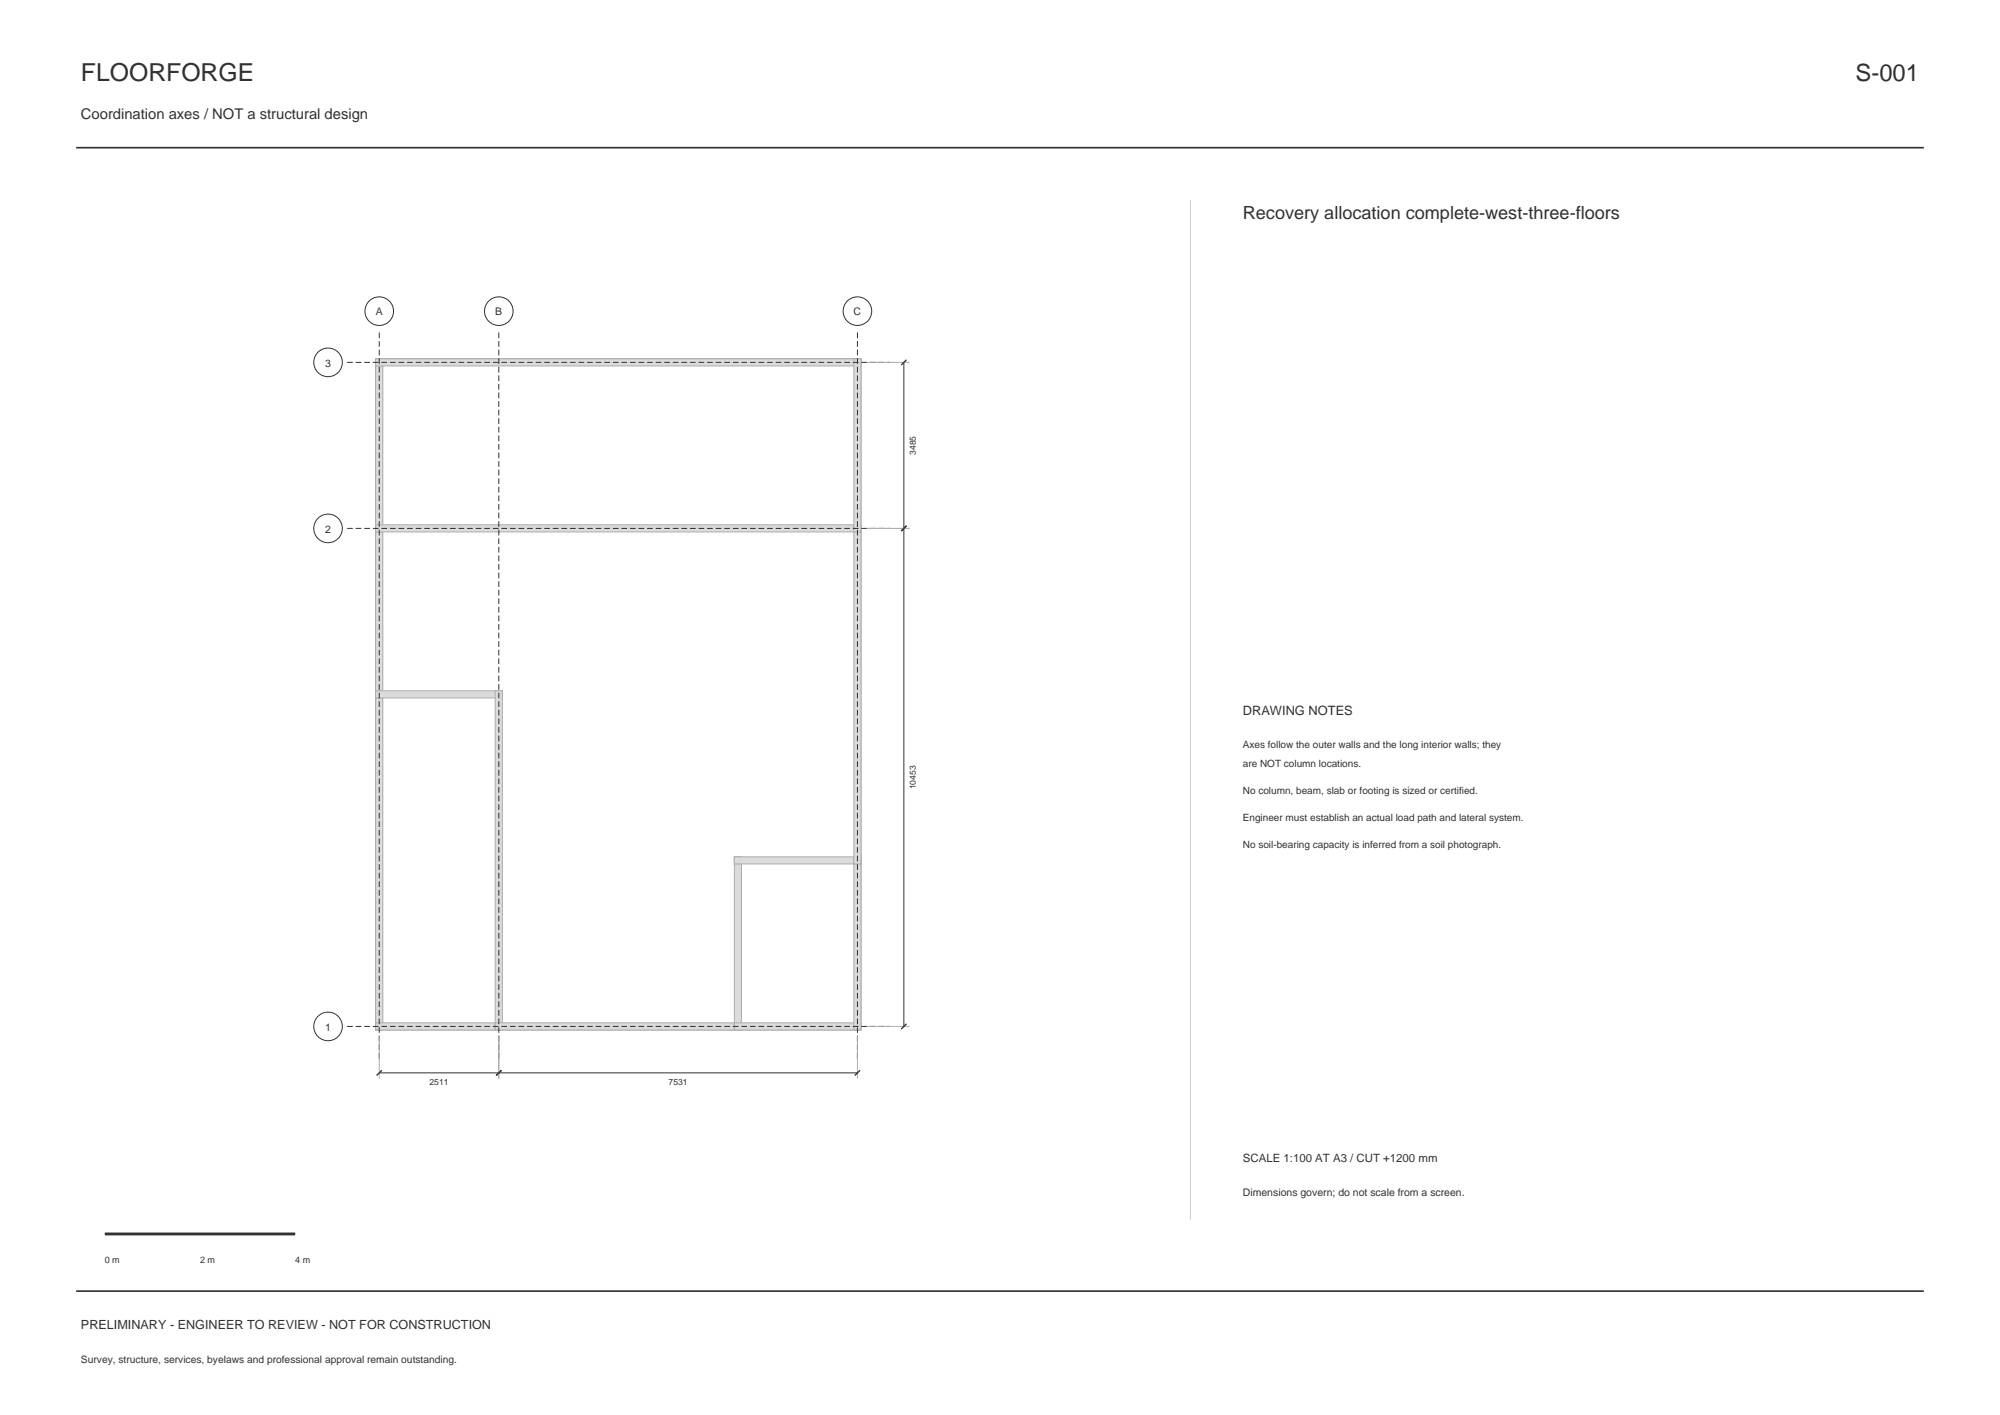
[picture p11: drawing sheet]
<svg xmlns="http://www.w3.org/2000/svg" width="420mm" height="297mm" viewBox="0 0 420 297" stroke-linecap="round" stroke-linejoin="round" font-family="sans-serif">
<defs><g id="words">
<text font-size="5.2" fill="#25372f" x="17" y="17">FLOORFORGE</text>
<text font-size="5" fill="#25372f" x="389.7" y="17">S-001</text>
<text font-size="3.8" fill="#25372f" x="261" y="46">Recovery allocation complete-west-three-floors</text>
<text font-size="3.1" fill="#25372f" x="17" y="25">Coordination axes / NOT a structural design</text>
<text font-size="2.7" fill="#25372f" x="261" y="150">DRAWING NOTES</text>
<text font-size="2.6" fill="#25372f" x="17" y="279">PRELIMINARY - ENGINEER TO REVIEW - NOT FOR CONSTRUCTION</text>
<text font-size="2.4" fill="#25372f" x="261" y="244">SCALE 1:100 AT A3 / CUT +1200 mm</text>
<g font-size="2.2" fill="#25372f">
<text x="78.9" y="66.2">A</text>
<text x="104" y="66.2">B</text>
<text x="179.3" y="66.2">C</text>
<text x="68.3" y="77">3</text>
<text x="68.3" y="111.8">2</text>
<text x="68.3" y="216.3">1</text>
<text x="261" y="251">Dimensions govern; do not scale from a screen.</text>
</g>
<g font-size="2.1" fill="#25372f">
<text x="261" y="157">Axes follow the outer walls and the long interior walls; they</text>
<text x="261" y="160.9">are NOT column locations.</text>
<text x="261" y="166.6">No column, beam, slab or footing is sized or certified.</text>
<text x="261" y="172.3">Engineer must establish an actual load path and lateral system.</text>
<text x="261" y="178">No soil-bearing capacity is inferred from a soil photograph.</text>
<text x="17" y="286">Survey, structure, services, byelaws and professional approval remain outstanding.</text>
</g>
<g font-size="1.9" fill="#25372f">
<text x="22" y="265">0 m</text>
<text x="42" y="265">2 m</text>
<text x="62" y="265">4 m</text>
</g>
<g font-size="1.8" fill="#25372f">
<text x="192.3" y="95.5" transform="rotate(-90 192.3 95.5)">3485</text>
<text x="192.3" y="165.7" transform="rotate(-90 192.3 165.7)">10453</text>
<text x="90.2" y="227.7">2511</text>
<text x="140.4" y="227.7">7531</text>
</g>
</g></defs>
<path d="M16 31h388M16 271h388" fill="none" stroke="#25372f" stroke-width=".35"/>
<path d="M78.9 75.3h101.9v140.9h-101.9z" fill="none" stroke="#a8afa4" stroke-width=".21"/>
<g fill="#d9ddd6" stroke="#a8afa4" stroke-width=".21">
<path d="M78.9 145h1.5v71.2h-1.5z" fill-rule="evenodd"/>
<path d="M78.9 214.7h26.6v1.5h-26.6z" fill-rule="evenodd"/>
<path d="M78.9 110.2h1.5v36.3h-1.5z" fill-rule="evenodd"/>
<path d="M78.9 145h26.6v1.5h-26.6z" fill-rule="evenodd"/>
<path d="M78.9 75.3h1.5v36.4h-1.5z" fill-rule="evenodd"/>
<path d="M78.9 110.2h101.9v1.5h-101.9z" fill-rule="evenodd"/>
<path d="M78.9 75.3h101.9v1.5h-101.9z" fill-rule="evenodd"/>
<path d="M104 145h1.5v71.2h-1.5z" fill-rule="evenodd"/>
<path d="M104 214.7h51.7v1.5h-51.7z" fill-rule="evenodd"/>
<path d="M154.2 179.8h1.5v36.4h-1.5z" fill-rule="evenodd"/>
<path d="M154.2 214.7h26.6v1.5h-26.6z" fill-rule="evenodd"/>
<path d="M154.2 179.8h26.6v1.5h-26.6z" fill-rule="evenodd"/>
<path d="M179.3 179.8h1.5v36.4h-1.5z" fill-rule="evenodd"/>
<path d="M179.3 110.2h1.5v71.1h-1.5z" fill-rule="evenodd"/>
<path d="M179.3 75.3h1.5v36.4h-1.5z" fill-rule="evenodd"/>
</g>
<path d="M72.9 76.1h113.9M72.9 110.9h113.9M72.9 215.4h113.9M79.6 222.2v-152.9M104.7 222.2v-152.9M180.1 222.2v-152.9" fill="none" stroke="#25372f" stroke-width=".21" stroke-dasharray="1.2 .6" stroke-linecap="butt"/>
<g fill="none" stroke="#25372f" stroke-width=".21">
<path d="M189.8 76.1v139.3M79.6 225.2h100.5"/>
<circle cx="68.9" cy="76.1" r="3"/>
<circle cx="79.6" cy="65.3" r="3"/>
<circle cx="104.7" cy="65.3" r="3"/>
<circle cx="180.1" cy="65.3" r="3"/>
<circle cx="68.9" cy="110.9" r="3"/>
<circle cx="68.9" cy="215.4" r="3"/>
</g>
<path d="M182 76.1h9M182 110.9h9M79.6 217.4v9M104.7 217.4v9M180.1 217.4v9M182 215.4h9" fill="none" stroke="#a8afa4" stroke-width=".21"/>
<path d="M190.4 75.5l-1.1 1.1M190.4 110.4l-1.1 1.1M190.4 214.9l-1.1 1.1M80.2 224.6l-1.1 1.1M105.3 224.6l-1.1 1.1M180.6 224.6l-1.1 1.1" fill="none" stroke="#25372f" stroke-width=".28"/>
<path d="M250 42v214" fill="none" stroke="#c9d0c7" stroke-width=".21"/>
<path d="M22 259h40" fill="none" stroke="#25372f" stroke-width=".6"/>
<use href="#words"/>
</svg>
